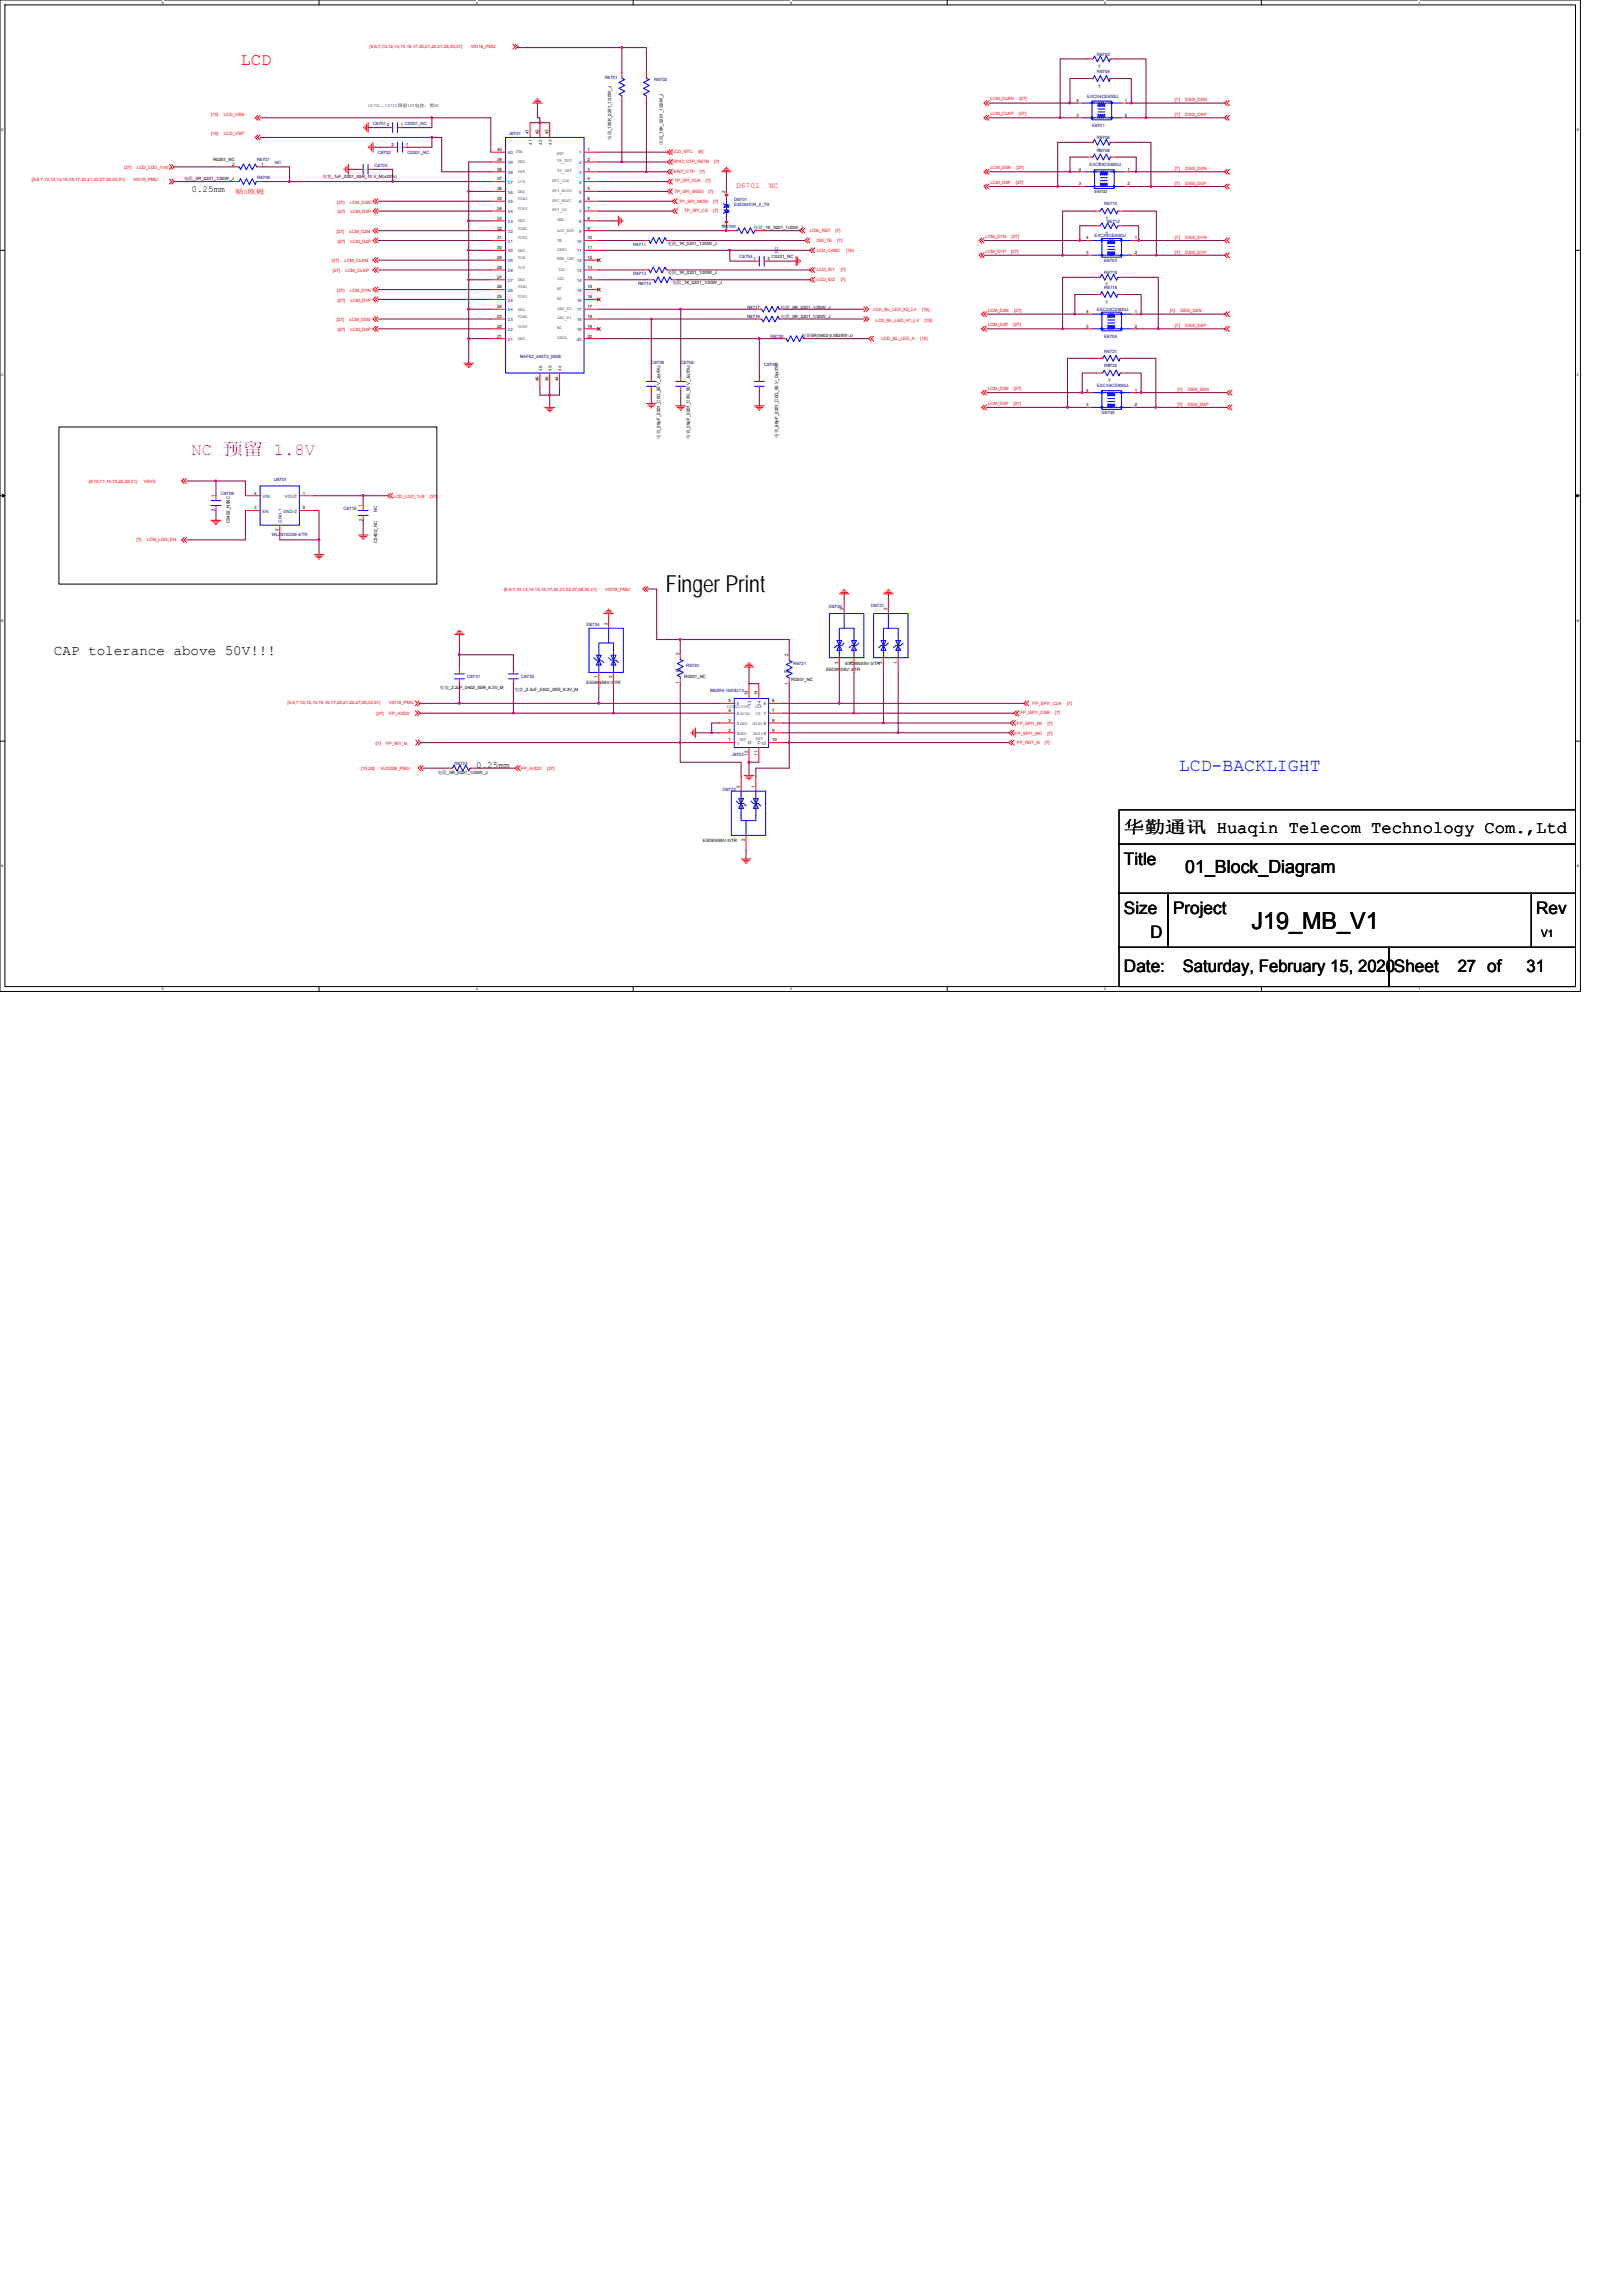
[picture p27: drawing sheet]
<svg xmlns="http://www.w3.org/2000/svg" width="210mm" height="297mm" viewBox="0 0 210 297" stroke-linecap="round" stroke-linejoin="round" font-family="sans-serif">
<defs><g id="words">
<g font-size="3">
<text x="86.1" y="76.6">Finger Print</text>
<text x="161.9" y="120.2">J19_MB_V1</text>
</g>
<text font-size="2.3" fill="#00f" x="152.5" y="99.8">LCD-BACKLIGHT</text>
<text font-size="2.3" x="153.4" y="112.9">01_Block_Diagram</text>
<text font-size="2.2" fill="#f00" x="31.1" y="8.4">LCD</text>
<text font-size="2.2" fill="#f0f" x="24.8" y="58.9">NC 预留 1.8V</text>
<g font-size="2.2">
<text x="145.4" y="107.8">华勤通讯 Huaqin Telecom Technology Com.,Ltd</text>
<text x="145.4" y="111.8">Title</text>
<text x="145.4" y="118.2">Size</text>
<text x="151.8" y="118.2">Project</text>
<text x="198.8" y="118.2">Rev</text>
<text x="145.4" y="125.8">Date:</text>
<text x="148.8" y="121.4">D</text>
<text x="153" y="125.8">Saturday, February 15, 2020Sheet</text>
<text x="188.6" y="125.8">27 of</text>
<text x="197.5" y="125.8">31</text>
</g>
<text font-size="1.8" x="7" y="84.7">CAP tolerance above 50V!!!</text>
<text font-size="1.3" x="199.4" y="121.2">V1</text>
<g font-size="1.2">
<text x="24.8" y="24.8">0.25mm</text>
<text x="61.6" y="99.4">0.25mm</text>
</g>
<g font-size="1" fill="#f00">
<text x="95.2" y="24.3">D6701</text>
<text x="99.5" y="24.3">NC</text>
</g>
<text font-size=".9" fill="#f00" x="30.5" y="25.1">贴0欧姆</text>
<g font-size=".6" fill="#f00">
<text x="47.8" y="6.2">[5,6,7,10,12,14,15,16,17,20,21,22,27,28,30,31]</text>
<text x="60.9" y="6.2">VIO18_PMU</text>
<text x="27.3" y="17.5">[15]</text>
<text x="27.3" y="15">[15]</text>
<text x="29" y="17.5">LCD_VSP</text>
<text x="29" y="15">LCD_VSN</text>
<text x="128.1" y="14.9">LCM_CLKP</text>
<text x="128.1" y="13">LCM_CLKN</text>
<text x="131.8" y="14.9">[27]</text>
<text x="131.9" y="13">[27]</text>
<text x="152" y="13.1">[7]</text>
<text x="152" y="15">[7]</text>
<text x="153.4" y="13.1">DSI0_CKN</text>
<text x="153.4" y="15">DSI0_CKP</text>
<text x="4.1" y="23.4">[5,6,7,10,12,14,15,16,17,20,21,22,27,28,30,31]</text>
<text x="16.1" y="21.8">[27]</text>
<text x="17.2" y="23.4">VIO18_PMU</text>
<text x="17.7" y="21.8">LCD_LDO_1V8</text>
<text x="87" y="19.9">LCD_NTC</text>
<text x="87" y="21.1">GPIO_CTP_RSTB</text>
<text x="87.1" y="22.4">EINT_CTP</text>
<text x="87.2" y="23.6">TP_SPI_CLK</text>
<text x="90.4" y="19.9">[6]</text>
<text x="90.6" y="22.4">[7]</text>
<text x="91.3" y="23.6">[7]</text>
<text x="92.4" y="21.1">[7]</text>
<text x="128.1" y="21.9">LCM_D0N</text>
<text x="128.1" y="23.8">LCM_D0P</text>
<text x="131.4" y="23.8">[27]</text>
<text x="131.5" y="21.9">[27]</text>
<text x="152" y="23.9">[7]</text>
<text x="152" y="22">[7]</text>
<text x="153.4" y="23.9">DSI0_D0P</text>
<text x="153.4" y="22">DSI0_D0N</text>
<text x="43.6" y="26.3">[27]</text>
<text x="43.7" y="27.6">[27]</text>
<text x="45.3" y="26.3">LCM_D3N</text>
<text x="45.3" y="27.6">LCM_D3P</text>
<text x="87.2" y="24.9">TP_SPI_MISO</text>
<text x="87.9" y="26.2">TP_SPI_MOSI</text>
<text x="88.5" y="27.4">TP_SPI_CS</text>
<text x="91.6" y="24.9">[7]</text>
<text x="92.3" y="27.4">[7]</text>
<text x="92.3" y="26.2">[7]</text>
<text x="42.9" y="34">[27]</text>
<text x="43.1" y="35.2">[27]</text>
<text x="43.6" y="30.1">[27]</text>
<text x="43.7" y="31.4">[27]</text>
<text x="44.6" y="34">LCM_CLKN</text>
<text x="44.7" y="35.2">LCM_CLKP</text>
<text x="45.2" y="30.1">LCM_D2N</text>
<text x="45.3" y="31.4">LCM_D2P</text>
<text x="104.8" y="30">LCM_RST</text>
<text x="105.7" y="32.6">LCD_CABC</text>
<text x="105.7" y="31.3">DSI_TE</text>
<text x="105.7" y="35.1">LCD_ID1</text>
<text x="108.1" y="30">[7]</text>
<text x="108.3" y="31.3">[7]</text>
<text x="108.8" y="35.1">[7]</text>
<text x="109.5" y="32.6">[15]</text>
<text x="127.5" y="30.8">LCM_D1N</text>
<text x="127.5" y="32.7">LCM_D1P</text>
<text x="130.8" y="32.7">[27]</text>
<text x="130.9" y="30.8">[27]</text>
<text x="152" y="32.8">[7]</text>
<text x="152" y="30.9">[7]</text>
<text x="153.4" y="32.8">DSI0_D1P</text>
<text x="153.4" y="30.9">DSI0_D1N</text>
<text x="43.6" y="41.6">[27]</text>
<text x="43.6" y="37.8">[27]</text>
<text x="43.7" y="39">[27]</text>
<text x="45.2" y="41.6">LCM_D0N</text>
<text x="45.3" y="37.8">LCM_D1N</text>
<text x="45.3" y="39">LCM_D1P</text>
<text x="105.7" y="36.4">LCD_ID2</text>
<text x="108.8" y="36.4">[7]</text>
<text x="113" y="40.2">LCD_BL_LED_K2_LV</text>
<text x="113.3" y="41.6">LCD_BL_LED_K1_LV</text>
<text x="119.3" y="40.2">[15]</text>
<text x="119.6" y="41.6">[15]</text>
<text x="127.8" y="40.3">LCM_D2N</text>
<text x="131.2" y="40.3">[27]</text>
<text x="151.4" y="40.4">[7]</text>
<text x="152.7" y="40.4">DSI0_D2N</text>
<text x="43.7" y="42.8">[27]</text>
<text x="45.3" y="42.8">LCM_D0P</text>
<text x="114" y="44">LCD_BL_LED_A</text>
<text x="119.1" y="44">[15]</text>
<text x="127.8" y="42.2">LCM_D2P</text>
<text x="131.1" y="42.2">[27]</text>
<text x="152" y="42.3">[7]</text>
<text x="153.4" y="42.3">DSI0_D2P</text>
<text x="127.8" y="50.5">LCM_D3N</text>
<text x="127.8" y="52.4">LCM_D3P</text>
<text x="131.1" y="52.4">[27]</text>
<text x="131.2" y="50.5">[27]</text>
<text x="152.3" y="52.5">[7]</text>
<text x="152.3" y="50.6">[7]</text>
<text x="153.7" y="52.5">DSI0_D3P</text>
<text x="153.7" y="50.6">DSI0_D3N</text>
<text x="11.5" y="62.5">[9,10,11,14,15,26,28,31]</text>
<text x="18.6" y="62.5">VSYS</text>
<text x="50.9" y="64.4">LCD_LDO_1V8</text>
<text x="55.6" y="64.4">[27]</text>
<text x="17.7" y="70">[7]</text>
<text x="19" y="70">LCM_LDO_EN</text>
<text x="65.2" y="76.5">[5,6,7,10,12,14,15,16,17,20,21,22,27,28,30,31]</text>
<text x="78.3" y="76.5">VIO18_PMU</text>
<text x="37.2" y="91.1">[5,6,7,10,12,14,15,16,17,20,21,22,27,28,30,31]</text>
<text x="48.7" y="92.5">[27]</text>
<text x="50.3" y="91.1">VIO18_PMU</text>
<text x="50.4" y="92.5">FP_AVDD</text>
<text x="131.3" y="95.1">FP_SPI1_MO</text>
<text x="131.6" y="93.8">FP_SPI1_MI</text>
<text x="132" y="92.4">FP_SPI1_CSB</text>
<text x="133.6" y="91.2">FP_SPI1_CLK</text>
<text x="135.5" y="93.8">[7]</text>
<text x="135.5" y="95.1">[7]</text>
<text x="136.5" y="92.4">[7]</text>
<text x="138" y="91.2">[7]</text>
<text x="46.7" y="99.7">[10,28]</text>
<text x="48.6" y="96.4">[7]</text>
<text x="49.2" y="99.7">VLDO28_PMU</text>
<text x="50" y="96.4">FP_INT_N</text>
<text x="67.4" y="99.6">FP_AVDD</text>
<text x="70.8" y="99.6">[27]</text>
<text x="131.6" y="96.2">FP_RST_N</text>
<text x="135.2" y="96.2">[7]</text>
</g>
<g font-size=".6" fill="#000080">
<text x="78.2" y="10.2">R6701</text>
<text x="84.6" y="10.5">R6702</text>
<text x="141.9" y="7.2">R6703</text>
<text x="141.9" y="9.4">R6704</text>
<text x="48.3" y="16.1">C6701</text>
<text x="52.4" y="16.1">C0201_NC</text>
<text x="65.8" y="17.4">J6701</text>
<text x="140.7" y="12.6">EXCX4CE900U.</text>
<text x="141.3" y="16.4">E6701</text>
<text x="33.2" y="20.9">R6707</text>
<text x="33.3" y="23.2">R6705</text>
<text x="35.6" y="21.2">NC</text>
<text x="48.5" y="21.6">C6703</text>
<text x="48.9" y="19.9">C6702</text>
<text x="52.7" y="19.9">C0201_NC</text>
<text x="141" y="21.5">EXCX4CE900U.</text>
<text x="141.9" y="18">R6706</text>
<text x="141.9" y="19.6">R6708</text>
<text x="93.5" y="29.5">R6709</text>
<text x="95" y="26">D6701</text>
<text x="95" y="26.7">ESD5451R_2_TR</text>
<text x="141.6" y="25">E6702</text>
<text x="142.9" y="26.6">R6710</text>
<text x="143.2" y="28.8">R6712</text>
<text x="81.9" y="31.8">R6711</text>
<text x="81.9" y="35.6">R6713</text>
<text x="95.7" y="33.4">C6704</text>
<text x="100.7" y="32.8" transform="rotate(-90 100.7 32.8)">NC</text>
<text x="141.6" y="30.7">EXCX4CE900U.</text>
<text x="142.9" y="33.9">E6703</text>
<text x="142.9" y="35.5">R6715</text>
<text x="82.5" y="36.9">R6714</text>
<text x="96.6" y="41.2">R6719</text>
<text x="96.6" y="39.9">R6717</text>
<text x="141.9" y="40.2">EXCX4CE900U.</text>
<text x="142.9" y="37.4">R6718</text>
<text x="67.3" y="46.3">BAF92_40073_0508</text>
<text x="84.3" y="47">C6705</text>
<text x="88.1" y="47">C6706</text>
<text x="98.9" y="47.3">C6708</text>
<text x="99.7" y="43.7">R6720</text>
<text x="142.9" y="43.7">E6704</text>
<text x="142.9" y="45.6">R6721</text>
<text x="142.9" y="47.5">R6722</text>
<text x="141.9" y="50.1">EXCX4CE900U.</text>
<text x="142.6" y="53.6">E6705</text>
<text x="28.6" y="64.1">C6709</text>
<text x="35.4" y="62.3">U6701</text>
<text x="44.4" y="66">C6710</text>
<text x="35.2" y="69.4">WL2810D28-4/TR</text>
<text x="48.8" y="66.3" transform="rotate(-90 48.8 66.3)">NC</text>
<text x="75.9" y="80.9">D6724</text>
<text x="107.3" y="78.7">D6720</text>
<text x="112.7" y="78.6">D6721</text>
<text x="60.5" y="87.7">C6731</text>
<text x="67.4" y="87.7">C6732</text>
<text x="87.4" y="87">NC</text>
<text x="88.8" y="86.3">R5730</text>
<text x="91.9" y="89.5">BB2R4-10KBJ13</text>
<text x="101.5" y="87.1">NC</text>
<text x="102.6" y="86.1">R6731</text>
<text x="58.8" y="98.9">R6733</text>
<text x="94.7" y="97.8">J6702</text>
<text x="93.5" y="102.3">D6723</text>
</g>
<g font-size=".6">
<text x="142.1" y="8.8">?</text>
<text x="142.1" y="11.3">?</text>
<text x="47.6" y="13.8">C6701、C6702预留1UF电容，暂NC</text>
<text x="50" y="16.4">2</text>
<text x="51.9" y="16.4">1</text>
<text x="68.4" y="17.3" transform="rotate(-90 68.4 17.3)">41</text>
<text x="69.7" y="17.3" transform="rotate(-90 69.7 17.3)">42</text>
<text x="71" y="17.3" transform="rotate(-90 71 17.3)">43</text>
<text x="139.3" y="15.1">3</text>
<text x="139.3" y="13.2">4</text>
<text x="145.5" y="13.2">1</text>
<text x="145.5" y="15.1">2</text>
<text x="23.8" y="23.3">电阻_0R_0201_1/20W_J</text>
<text x="27.6" y="20.9">R0201_NC</text>
<text x="30" y="21.4">2</text>
<text x="33.8" y="21.4">1</text>
<text x="41.7" y="23.1">电容_1uF_0201_X5R_10 V_M(±20%)</text>
<text x="50.7" y="18.9">2</text>
<text x="52.5" y="18.9">1</text>
<text x="64.3" y="23.3">37</text>
<text x="64.3" y="22.1">38</text>
<text x="64.3" y="20.8">39</text>
<text x="64.3" y="19.5">40</text>
<text x="67" y="21.1">GND</text>
<text x="67" y="23.7">1V8</text>
<text x="67" y="22.4">VSP</text>
<text x="71.4" y="23.5">SPI_CLK</text>
<text x="72.1" y="20">NTC</text>
<text x="72.1" y="21">TP_TST</text>
<text x="72.1" y="22.3">TP_INT</text>
<text x="76" y="19.5">1</text>
<text x="76" y="20.8">2</text>
<text x="76" y="22.1">3</text>
<text x="76" y="23.3">4</text>
<text x="79.1" y="18.1" transform="rotate(-90 79.1 18.1)">电阻_100K_0201_1/20W_J</text>
<text x="85.7" y="18.7" transform="rotate(-90 85.7 18.7)">电阻_10K_0201_1/20W_J</text>
<text x="139.6" y="24">3</text>
<text x="139.6" y="22.1">4</text>
<text x="142.1" y="19.6">?</text>
<text x="142.1" y="21.5">?</text>
<text x="145.9" y="22.1">1</text>
<text x="145.9" y="24">2</text>
<text x="64.3" y="29.7">32</text>
<text x="64.3" y="28.4">33</text>
<text x="64.3" y="27.2">34</text>
<text x="64.3" y="25.9">35</text>
<text x="64.3" y="24.6">36</text>
<text x="67" y="27.2">TDP3</text>
<text x="67" y="25.9">TDN3</text>
<text x="67" y="28.7">GND</text>
<text x="67" y="24.9">GND</text>
<text x="67" y="29.7">TDN2</text>
<text x="71.4" y="26.1">SPI_MOSI</text>
<text x="71.4" y="27.3">SPI_CS</text>
<text x="71.4" y="24.8">SPI_MISO</text>
<text x="72.1" y="28.6">GND</text>
<text x="76" y="24.6">5</text>
<text x="76" y="25.9">6</text>
<text x="76" y="27.2">7</text>
<text x="76" y="28.4">8</text>
<text x="76" y="29.7">9</text>
<text x="93.8" y="29.3" transform="rotate(-90 93.8 29.3)">1</text>
<text x="93.8" y="25" transform="rotate(-90 93.8 25)">2</text>
<text x="97.5" y="29.6">电阻_1K_0201_1/20W_J</text>
<text x="143" y="28.5">?</text>
<text x="64.3" y="34.8">28</text>
<text x="64.3" y="33.5">29</text>
<text x="64.3" y="32.2">30</text>
<text x="64.3" y="31">31</text>
<text x="67" y="32.6">GND</text>
<text x="67" y="33.5">TCN</text>
<text x="67" y="34.8">TCP</text>
<text x="67" y="31">TDP2</text>
<text x="72.1" y="32.4">CABC</text>
<text x="72.1" y="33.7">ERR_INT</text>
<text x="72.1" y="31.3">TE</text>
<text x="72.1" y="30">LCD_RST</text>
<text x="72.2" y="35.1">ID1</text>
<text x="76" y="31">10</text>
<text x="76" y="32.2">11</text>
<text x="76" y="33.5">12</text>
<text x="76" y="34.8">13</text>
<text x="86.4" y="31.7">电阻_1K_0201_1/20W_J</text>
<text x="86.4" y="35.5">电阻_1K_0201_1/20W_J</text>
<text x="97.5" y="33.6">1</text>
<text x="99.3" y="33.6">2</text>
<text x="99.8" y="33.4">C0201_NC</text>
<text x="140.5" y="32.9">3</text>
<text x="140.5" y="31">4</text>
<text x="143" y="30.4">?</text>
<text x="146.8" y="31">1</text>
<text x="146.8" y="32.9">2</text>
<text x="64.3" y="41.1">23</text>
<text x="64.3" y="39.9">24</text>
<text x="64.3" y="38.6">25</text>
<text x="64.3" y="37.3">26</text>
<text x="64.3" y="36">27</text>
<text x="67" y="38.6">TDP1</text>
<text x="67" y="41.1">TDN0</text>
<text x="67" y="40.2">GND</text>
<text x="67" y="37.3">TDN1</text>
<text x="67" y="36.4">GND</text>
<text x="72.1" y="38.8">NC</text>
<text x="72.1" y="40">LED_K2</text>
<text x="72.1" y="41.3">LED_K1</text>
<text x="72.1" y="37.5">NC</text>
<text x="72.1" y="36.2">ID2</text>
<text x="76" y="36">14</text>
<text x="76" y="37.3">15</text>
<text x="76" y="38.6">16</text>
<text x="76" y="39.9">17</text>
<text x="76" y="41.1">18</text>
<text x="87" y="36.7">电阻_1K_0201_1/20W_J</text>
<text x="101" y="41.2">电阻_0R_0201_1/20W_J</text>
<text x="101" y="39.9">电阻_0R_0201_1/20W_J</text>
<text x="140.5" y="40.5">4</text>
<text x="143" y="37.1">?</text>
<text x="143" y="39.3">?</text>
<text x="146.8" y="40.5">1</text>
<text x="64.3" y="43.7">21</text>
<text x="64.3" y="42.4">22</text>
<text x="67" y="44">GND</text>
<text x="67" y="42.4">TDP0</text>
<text x="72.1" y="42.6">NC</text>
<text x="72.1" y="43.9">LEDA</text>
<text x="76" y="42.4">19</text>
<text x="76" y="43.7">20</text>
<text x="103.8" y="43.6">电阻0R(0402-0.0625W-J)</text>
<text x="140.5" y="42.4">3</text>
<text x="143.4" y="47.5">?</text>
<text x="146.8" y="42.4">2</text>
<text x="69.7" y="49.3" transform="rotate(-90 69.7 49.3)">46</text>
<text x="71" y="49.3" transform="rotate(-90 71 49.3)">45</text>
<text x="72.2" y="49.3" transform="rotate(-90 72.2 49.3)">44</text>
<text x="140.5" y="52.6">3</text>
<text x="140.5" y="50.7">4</text>
<text x="143.4" y="49.4">?</text>
<text x="146.8" y="50.7">1</text>
<text x="146.8" y="52.6">2</text>
<text x="85.4" y="56.8" transform="rotate(-90 85.4 56.8)">电容_39pF_0201_C0G_50 V_J(±5%)</text>
<text x="89.2" y="56.8" transform="rotate(-90 89.2 56.8)">电容_39pF_0201_C0G_50 V_J(±5%)</text>
<text x="100.7" y="56.6" transform="rotate(-90 100.7 56.6)">电容_68pF_0201_C0G_50 V_G(±2%)</text>
<text x="27.8" y="64.3" transform="rotate(-90 27.8 64.3)">1</text>
<text x="32.9" y="65.9">3</text>
<text x="32.9" y="64">4</text>
<text x="39.2" y="64">1</text>
<text x="39.2" y="65.9">5</text>
<text x="46.8" y="65.6" transform="rotate(-90 46.8 65.6)">1</text>
<text x="27.8" y="66.2" transform="rotate(-90 27.8 66.2)">2</text>
<text x="29.7" y="67.7" transform="rotate(-90 29.7 67.7)">C0402_NCNC</text>
<text x="36" y="68.7" transform="rotate(-90 36 68.7)">2</text>
<text x="46.8" y="67.4" transform="rotate(-90 46.8 67.4)">2</text>
<text x="48.8" y="70.2" transform="rotate(-90 48.8 70.2)">C0402_NC</text>
<text x="78.6" y="80.8" transform="rotate(-90 78.6 80.8)">2</text>
<text x="109.1" y="78.9" transform="rotate(-90 109.1 78.9)">2</text>
<text x="114.8" y="78.9" transform="rotate(-90 114.8 78.9)">2</text>
<text x="56.9" y="89.1">电容_2.2uF_0402_X5R_6.3V_M</text>
<text x="66.5" y="89.4">电容_2.2uF_0402_X5R_6.3V_M</text>
<text x="75.9" y="88.4">ESD9NS5V-3/TR</text>
<text x="77.3" y="87.8" transform="rotate(-90 77.3 87.8)">1</text>
<text x="79.2" y="87.8" transform="rotate(-90 79.2 87.8)">3</text>
<text x="87.9" y="88.5" transform="rotate(-90 87.9 88.5)">1</text>
<text x="87.9" y="84.7" transform="rotate(-90 87.9 84.7)">2</text>
<text x="88.5" y="87.7">R0201_NC</text>
<text x="96.8" y="89.9" transform="rotate(-90 96.8 89.9)">13</text>
<text x="98" y="89.9" transform="rotate(-90 98 89.9)">14</text>
<text x="102" y="88.6" transform="rotate(-90 102 88.6)">1</text>
<text x="102" y="84.8" transform="rotate(-90 102 84.8)">2</text>
<text x="102.4" y="88.1">R0201_NC</text>
<text x="106.9" y="86.8">ESD9NS5V-3/TR</text>
<text x="108.4" y="85.9" transform="rotate(-90 108.4 85.9)">3</text>
<text x="109.4" y="86">ESD9NS5V-3/TR</text>
<text x="110.3" y="85.9" transform="rotate(-90 110.3 85.9)">1</text>
<text x="114.2" y="85.9" transform="rotate(-90 114.2 85.9)">3</text>
<text x="116.1" y="85.9" transform="rotate(-90 116.1 85.9)">1</text>
<text x="94" y="91.6">IOVDD(1V8)</text>
<text x="94.2" y="95.9">1</text>
<text x="94.2" y="94.7">2</text>
<text x="94.2" y="93.4">3</text>
<text x="94.2" y="92.1">4</text>
<text x="94.2" y="90.8">5</text>
<text x="95.6" y="95.9">INT</text>
<text x="97.4" y="93.8">MISO 8</text>
<text x="97.5" y="95.1">MOSI9</text>
<text x="97.7" y="91.6">CLK</text>
<text x="97.8" y="95.7">RST</text>
<text x="97.8" y="92.6">CS 7</text>
<text x="99.9" y="90.8">6</text>
<text x="99.9" y="92.1">7</text>
<text x="99.9" y="93.4">8</text>
<text x="99.9" y="94.7">9</text>
<text x="99.9" y="95.9">10</text>
<text x="56.6" y="100.2">电阻_0R_0201_1/20W_J</text>
<text x="95.7" y="101.9" transform="rotate(-90 95.7 101.9)">3</text>
<text x="96.8" y="97.8" transform="rotate(-90 96.8 97.8)">12</text>
<text x="97.6" y="101.9" transform="rotate(-90 97.6 101.9)">1</text>
<text x="98" y="97.8" transform="rotate(-90 98 97.8)">11</text>
<text x="90.9" y="108.9">ESD9NS5V-3/TR</text>
<text x="96.4" y="108.8" transform="rotate(-90 96.4 108.8)">2</text>
</g>
<g font-size=".6" fill="#004080">
<text x="65.7" y="23.8">37</text>
<text x="65.7" y="22.5">38</text>
<text x="65.7" y="21.2">39</text>
<text x="65.7" y="20">40 VSN</text>
<text x="68.9" y="18.7" transform="rotate(-90 68.9 18.7)">41</text>
<text x="70.1" y="18.7" transform="rotate(-90 70.1 18.7)">42</text>
<text x="71.4" y="18.7" transform="rotate(-90 71.4 18.7)">43</text>
<text x="74.9" y="20">1</text>
<text x="74.9" y="21.2">2</text>
<text x="74.9" y="22.5">3</text>
<text x="74.9" y="23.8">4</text>
<text x="65.7" y="28.9">33</text>
<text x="65.7" y="27.6">34</text>
<text x="65.7" y="26.3">35</text>
<text x="65.7" y="25">36</text>
<text x="74.9" y="25">5</text>
<text x="74.9" y="26.3">6</text>
<text x="74.9" y="27.6">7</text>
<text x="74.9" y="28.9">8</text>
<text x="65.7" y="35.2">28</text>
<text x="65.7" y="33.9">29</text>
<text x="65.7" y="32.7">30</text>
<text x="65.7" y="31.4">31</text>
<text x="65.7" y="30.1">32</text>
<text x="74.6" y="31.4">10</text>
<text x="74.6" y="32.7">11</text>
<text x="74.6" y="33.9">12</text>
<text x="74.6" y="35.2">13</text>
<text x="74.9" y="30.1">9</text>
<text x="65.7" y="41.6">23</text>
<text x="65.7" y="40.3">24</text>
<text x="65.7" y="39">25</text>
<text x="65.7" y="37.7">26</text>
<text x="65.7" y="36.5">27</text>
<text x="74.6" y="36.5">14</text>
<text x="74.6" y="37.7">15</text>
<text x="74.6" y="39">16</text>
<text x="74.6" y="40.3">17</text>
<text x="74.6" y="41.6">18</text>
<text x="65.7" y="44.1">21</text>
<text x="65.7" y="42.8">22</text>
<text x="70.1" y="47.9" transform="rotate(-90 70.1 47.9)">46</text>
<text x="71.4" y="47.9" transform="rotate(-90 71.4 47.9)">45</text>
<text x="72.7" y="47.9" transform="rotate(-90 72.7 47.9)">44</text>
<text x="74.6" y="42.8">19</text>
<text x="74.6" y="44.1">20</text>
<text x="34" y="64.4">VIN</text>
<text x="36.9" y="64.4">VOUT</text>
<text x="34" y="66.3">EN</text>
<text x="36.5" y="67.6" transform="rotate(-90 36.5 67.6)">GND-1</text>
<text x="36.6" y="66.3">GND-2</text>
<text x="95.3" y="95.1">2GND</text>
<text x="95.3" y="93.8">3 GND</text>
<text x="95.3" y="92.5">4 AVDD</text>
<text x="95.3" y="91.3">5</text>
<text x="97.2" y="91.3" transform="rotate(-90 97.2 91.3)">13</text>
<text x="98.4" y="91.3" transform="rotate(-90 98.4 91.3)">14</text>
<text x="98.8" y="91.3">6</text>
<text x="95.3" y="96.4">1</text>
<text x="97.2" y="96.4" transform="rotate(-90 97.2 96.4)">12</text>
<text x="98.4" y="96.4" transform="rotate(-90 98.4 96.4)">11</text>
<text x="98.5" y="96.4">10</text>
</g>
<g font-size=".5">
<text x="21" y=".5">5</text>
<text x="61.6" y=".5">4</text>
<text x="102.2" y=".5">3</text>
<text x="142.9" y=".5">2</text>
<text x="183.5" y=".5">1</text>
<text x=".2" y="16.9">D</text>
<text x="204" y="16.9">D</text>
<text x=".2" y="48.7">C</text>
<text x="204" y="48.7">C</text>
<text x=".2" y="80.4">B</text>
<text x="204" y="80.4">B</text>
<text x=".2" y="112.2">A</text>
<text x="204" y="112.2">A</text>
<text x="21" y="128.1">5</text>
<text x="61.6" y="128.1">4</text>
<text x="102.2" y="128.1">3</text>
<text x="142.9" y="128.1">2</text>
<text x="183.5" y="128.1">1</text>
</g>
</g></defs>
<path d="M0 0h204.5v128.3h-204.5zM.6 .6h203.2v127h-203.2z" fill="none" stroke="#000" stroke-width=".13"/>
<g fill="#fff">
<path d="M21 .1h.2v.5h-.2z"/>
<path d="M21 127.7h.2v.5h-.2z"/>
</g>
<path d="M41.3 0v.6M41.3 127.6v.7" fill="none" stroke="#000" stroke-width=".13"/>
<g fill="#fff">
<path d="M61.6 .1h.2v.5h-.2z"/>
<path d="M61.6 127.7h.2v.5h-.2z"/>
</g>
<path d="M81.9 0v.6M81.9 127.6v.7" fill="none" stroke="#000" stroke-width=".13"/>
<g fill="#fff">
<path d="M102.2 .1h.3v.5h-.3z"/>
<path d="M102.2 127.7h.3v.5h-.3z"/>
</g>
<path d="M122.6 0v.6M122.6 127.6v.7" fill="none" stroke="#000" stroke-width=".13"/>
<g fill="#fff">
<path d="M142.9 .1h.2v.5h-.2z"/>
<path d="M142.9 127.7h.2v.5h-.2z"/>
</g>
<path d="M163.2 0v.6M163.2 127.6v.7" fill="none" stroke="#000" stroke-width=".13"/>
<g fill="#fff">
<path d="M183.5 .1h.3v.5h-.3z"/>
<path d="M183.5 127.7h.3v.5h-.3z"/>
<path d="M.2 16.5h.3v.5h-.3z"/>
<path d="M204 16.5h.3v.5h-.3z"/>
<path d="M.2 48.3h.3v.5h-.3z"/>
<path d="M204 48.3h.3v.5h-.3z"/>
</g>
<path d="M0 32.4h.6M203.8 32.4h.7" fill="none" stroke="#000" stroke-width=".13"/>
<g fill="#fff">
<path d="M.2 80h.3v.5h-.3z"/>
<path d="M204 80h.3v.5h-.3z"/>
</g>
<path d="M0 64.1h.6M203.8 64.1h.7" fill="none" stroke="#000" stroke-width=".13"/>
<path d="M.3 63.9l.3 .2-.3 .2zM203.8 64.1l.4-.2v.4z" fill="#000" stroke="#000" stroke-width=".13"/>
<g fill="#fff">
<path d="M.2 111.8h.2v.5h-.2z"/>
<path d="M204 111.8h.3v.5h-.3z"/>
</g>
<path d="M7.6 55.2h48.9v20.4h-48.9zM0 95.9h.6M203.8 95.9h.7M144.8 109.2h59v6.4h-59zM144.8 104.8h59v4.4h-59zM144.8 115.6h6.3v7h-6.3zM151.1 115.6h47v7h-47zM198.1 115.6h5.7v7h-5.7zM144.8 122.6h34.9v5h-34.9zM179.7 122.6h24.1v5h-24.1z" fill="none" stroke="#000" stroke-width=".13"/>
<g fill="none" stroke="#f00" stroke-width=".13">
<path d="M33.3 17.5l-.3 .3 .3 .3M33.3 14.9l-.3 .3 .3 .4M33.7 17.5l-.4 .3 .4 .3M33.7 14.9l-.4 .3 .4 .4M47.1 16.4v.2M47.2 16.3v.5M47.4 16.1v.9M47.6 15.9v1.2M47.7 19v.1M47.9 18.8v.5M48.1 18.6v.9M48.3 18.4v1.3"/>
<path d="M50.2 16.5h.6M50.8 19h.6M51.4 16.5h.7M52.1 19h.6M63.5 19.7h1.9M66.4 5.7l.3 .3-.3 .3M66.7 5.7l.3 .3-.3 .3M68.6 15.9v1.9M68.9 13.3h1.3M69.1 13.1h.9M69.3 13h.5M69.5 12.8h.1"/>
<path d="M69.8 15.9v1.9M71.1 15.9v1.9M75.6 19.7h1.9M80.5 12.5v.6M80.5 9.3v.7M83.6 12.5v.6M83.6 9.3v.7M86.7 19.4l-.3 .3 .3 .3M87 19.4l-.3 .3 .3 .3M127.6 14.9l-.3 .3 .3 .4M127.6 13l-.3 .3 .3 .4M128 14.9l-.4 .3 .4 .4"/>
<path d="M128 13l-.4 .3 .4 .4M139.4 15.2h.6M139.4 13.3h.6M140.7 7.6h.6M140.7 10.2h.6M140.7 18.4h.6M143.8 7.6h.7M143.8 10.2h.7M143.8 18.4h.7M145.1 13.3h.6M145.1 15.2h.6M158.8 13l-.4 .3 .4 .4"/>
<path d="M158.8 14.9l-.4 .3 .4 .4M159.1 13l-.4 .3 .4 .4M159.1 14.9l-.4 .3 .4 .4M21.9 23.2l.3 .3-.3 .3M21.9 21.3l.3 .3-.3 .3M22.2 23.2l.3 .3-.3 .3M22.2 21.3l.3 .3-.3 .3M30.2 23.5h.6M30.2 21.6h.6M33.3 23.5h.7M33.3 21.6h.7M44.5 21.8v.2"/>
<path d="M44.7 21.7v.5M44.9 21.5v.9M45.1 21.3v1.2M46.4 21.9h.6M47.6 21.9h.7M48.6 38.4l-.3 .3 .3 .4M48.6 37.1l-.3 .4 .3 .3M48.6 33.3l-.3 .4 .3 .3M48.6 34.6l-.3 .3 .3 .3M48.6 30.8l-.3 .3 .3 .3M48.6 29.5l-.3 .3 .3 .4M48.6 25.7l-.3 .3 .3 .4"/>
<path d="M48.6 27l-.3 .3 .3 .3M48.9 38.4l-.3 .3 .3 .4M48.9 37.1l-.3 .4 .3 .3M48.9 33.3l-.3 .4 .3 .3M48.9 34.6l-.3 .3 .3 .3M48.9 30.8l-.3 .3 .3 .3M48.9 29.5l-.3 .3 .3 .4M48.9 25.7l-.3 .3 .3 .4M48.9 27l-.3 .3 .3 .3M63.5 38.7h1.9M63.5 37.5h1.9M63.5 36.2h1.9"/>
<path d="M63.5 34.9h1.9M63.5 33.7h1.9M63.5 32.4h1.9M63.5 31.1h1.9M63.5 29.8h1.9M63.5 28.6h1.9M63.5 27.3h1.9M63.5 26h1.9M63.5 24.8h1.9M63.5 23.5h1.9M63.5 22.2h1.9M63.5 21h1.9"/>
<path d="M75.6 21h1.9M75.6 22.2h1.9M75.6 23.5h1.9M75.6 24.8h1.9M75.6 26h1.9M75.6 27.3h1.9M75.6 28.6h1.9M75.6 29.8h1.9M75.6 31.1h1.9M75.6 32.4h1.9M75.6 33.7h1.9M75.6 34.9h1.9"/>
<path d="M75.6 36.2h1.9M75.6 37.5h1.9M75.6 38.7h1.9M80 27.9v1.3M80.2 28.1v.9M80.4 28.3v.5M80.6 28.5v.1M83.2 31.1h.6M83.2 34.9h.6M83.8 36.2h.7M86.4 31.1h.6M86.4 34.9h.6"/>
<path d="M86.7 21.9l-.3 .3 .3 .3M86.7 20.6l-.3 .4 .3 .3M86.7 24.4l-.3 .4 .3 .3M86.7 23.2l-.3 .3 .3 .3M87 21.9l-.3 .3 .3 .3M87 20.6l-.3 .4 .3 .3M87 24.4l-.3 .4 .3 .3M87 23.2l-.3 .3 .3 .3M87 36.2h.6M87.3 25.7l-.3 .3 .3 .4M87.3 27l-.3 .3 .3 .3M87.6 25.7l-.3 .3 .3 .4"/>
<path d="M87.6 27l-.3 .3 .3 .3M93.3 22.2h1.3M93.5 22h.9M93.7 21.8h.5M93.9 21.7h.1M94 28.6v.6M94 24.8v.6M94.6 29.8h.6M97.6 33.8h.6M97.8 29.8h.6M98.9 33.8h.6M103 33.1v1.3"/>
<path d="M103.2 33.3v.9M103.4 33.5v.5M103.6 33.7v.1M103.8 29.5l-.3 .3 .3 .4M104.1 29.5l-.3 .3 .3 .4M104.5 30.8l-.4 .3 .4 .3M104.8 30.8l-.3 .3 .3 .3M105.1 35.9l-.3 .3 .3 .3M105.1 32.1l-.3 .3 .3 .3M105.1 34.6l-.3 .3 .3 .3M105.4 35.9l-.3 .3 .3 .3M105.4 32.1l-.3 .3 .3 .3"/>
<path d="M105.4 34.6l-.3 .3 .3 .3M111.8 39.7l.3 .3-.3 .3M112.1 39.7l.3 .3-.3 .3M127 30.8l-.3 .3 .3 .3M127 32.7l-.3 .3 .3 .3M127.3 30.8l-.3 .3 .3 .3M127.3 32.7l-.3 .3 .3 .3M127.6 21.9l-.3 .3 .3 .3M127.6 23.8l-.3 .3 .3 .3M128 21.9l-.4 .3 .4 .3M128 23.8l-.4 .3 .4 .3M139.7 24.1h.6"/>
<path d="M139.7 22.2h.6M140.7 20.3h.6M140.7 33h.6M140.7 31.1h.6M141.6 27.3h.6M141.6 29.2h.6M141.6 35.9h.6M141.6 38.1h.6M143.8 20.3h.7M144.8 27.3h.6M144.8 29.2h.6M144.8 35.9h.6"/>
<path d="M144.8 38.1h.6M145.4 22.2h.7M145.4 24.1h.7M146.4 31.1h.6M146.4 33h.6M158.8 32.7l-.4 .3 .4 .3M158.8 21.9l-.4 .3 .4 .3M158.8 30.8l-.4 .3 .4 .3M158.8 23.8l-.4 .3 .4 .3M159.1 32.7l-.4 .3 .4 .3M159.1 21.9l-.4 .3 .4 .3M159.1 30.8l-.4 .3 .4 .3"/>
<path d="M159.1 23.8l-.3 .3 .3 .3M48.6 41l-.3 .3 .3 .3M48.6 42.2l-.3 .3 .3 .4M48.9 41l-.3 .3 .3 .3M48.9 42.2l-.3 .3 .3 .4M60 47h1.3M60.2 47.2h.9M60.4 47.4h.5M60.6 47.6h.1M63.5 43.8h1.9M63.5 42.5h1.9M63.5 41.3h1.9"/>
<path d="M63.5 40h1.9M69.8 48.3v1.9M70.5 52.7h1.3M70.7 52.9h.9M70.9 53.1h.5M71.1 53.3h.1M71.1 48.3v1.9M72.4 48.3v1.9M75.6 40h1.9M75.6 41.3h1.9M75.6 42.5h1.9M75.6 43.8h1.9"/>
<path d="M83.6 52.2h1.3M83.8 52.4h.9M84 52.6h.5M84.2 52.8h.1M84.3 48.7v.6M84.3 50v.6M87.4 52.5h1.3M87.6 52.7h.9M87.8 52.9h.5M88 53.1h.1M88.1 48.7v.6M88.1 50v.6"/>
<path d="M97.6 52.5h1.3M97.8 41.3h.6M97.8 40h.6M97.8 52.7h.9M98 52.9h.5M98.2 53.1h.1M98.2 48.7v.6M98.2 50v.6M101 43.8h.6M101 41.3h.6M101 40h.6M104.1 43.8h.7"/>
<path d="M111.8 41l.3 .3-.3 .3M112.1 41l.3 .3-.3 .3M112.7 43.5l-.3 .3 .3 .3M113 43.5l-.3 .3 .3 .3M127.3 40.3l-.3 .3 .3 .4M127.3 50.5l-.3 .3 .3 .3M127.3 52.4l-.3 .3 .3 .3M127.3 42.2l-.3 .3 .3 .4M127.6 40.3l-.3 .3 .3 .4M127.6 50.5l-.3 .3 .3 .3M127.6 52.4l-.3 .3 .3 .3M127.6 42.2l-.3 .3 .3 .4"/>
<path d="M140.7 42.5h.6M140.7 40.6h.6M140.7 52.7h.6M140.7 50.8h.6M141.9 46.4h.7M141.9 48.3h.7M145.1 46.4h.6M145.1 48.3h.6M146.4 40.6h.6M146.4 42.5h.6M146.4 50.8h.6M146.4 52.7h.6"/>
<path d="M158.8 40.3l-.4 .3 .4 .4M158.8 42.2l-.4 .3 .4 .4M159.1 40.3l-.4 .3 .4 .4M159.1 52.4l-.4 .3 .4 .3M159.1 42.2l-.4 .3 .4 .4M159.1 50.5l-.4 .3 .4 .3M159.4 52.4l-.3 .3 .3 .3M159.4 50.5l-.3 .3 .3 .3M23.8 61.9l-.3 .3 .3 .3M23.8 69.5l-.3 .3 .3 .4M24.1 61.9l-.3 .3 .3 .3M24.1 69.5l-.3 .3 .3 .4"/>
<path d="M27.3 67.3h1.3M27.5 67.5h.9M27.7 67.7h.5M27.9 67.9h.1M27.9 64.1v.7M27.9 65.4v.6M31.8 66h1.9M31.8 64.1h1.9M36.2 67.9v1.9M38.7 64.1h1.9M38.7 66h1.9M40.6 71.8h1.3"/>
<path d="M40.8 71.9h.9M41 72.1h.5M41.2 72.3h.1M46.4 69.2h1.2M46.5 69.4h.9M46.7 69.6h.5M46.9 69.8h.2M47 65.4v.6M47 66.7v.6M50.5 63.8l-.3 .3 .3 .4M50.8 63.8l-.3 .3 .3 .4M78.1 79.4h1.3"/>
<path d="M78.3 79.2h.9M78.5 79h.5M78.7 78.8h.1M78.7 79.4v1.9M83.5 75.9l-.3 .3 .3 .3M83.8 75.9l-.3 .3 .3 .3M108.6 76.8h1.3M108.8 76.6h.9M109 76.5h.5M109.2 76.3h.1M109.2 77.5v1.9M114.3 76.8h1.3"/>
<path d="M114.5 76.6h.9M114.7 76.5h.5M114.9 76.3h.1M114.9 77.5v1.9M53.7 91.9l.3 .4-.3 .3M53.7 90.7l.3 .3-.3 .3M53.8 95.8l.3 .3-.3 .3M54 91.9l.4 .4-.4 .3M54 90.7l.4 .3-.4 .3M54.1 95.8l.3 .3-.3 .3M54.4 99.1l-.3 .3 .3 .3M54.7 99.1l-.3 .3 .3 .3"/>
<path d="M57.8 99.4h.6M58.8 82.1h1.3M59 81.9h.9M59.2 81.7h.5M59.4 81.5h.1M59.4 87.8v.7M59.4 86.6v.6M61 99.4h.6M66.4 87.8v.7M66.4 86.6v.6M67 99.1l-.3 .3 .3 .3M67.3 99.1l-.3 .3 .3 .3"/>
<path d="M77.5 87v1.9M79.4 87v1.9M88 87.7v.6M88 84.5v.7M89.4 94.7v.2M89.6 94.6v.5M89.8 94.4v.8M90 94.2v1.2M93.1 96.1h1.9M93.1 94.8h1.9M93.1 93.5h1.9M93.1 92.3h1.9"/>
<path d="M93.1 91h1.9M96.3 86.3h1.2M96.5 86.1h.8M96.6 85.9h.6M96.8 85.7h.2M96.9 88.5v1.9M96.9 96.7v1.9M98.2 96.7v1.9M98.2 88.5v1.9M99.4 91h1.9M99.4 92.3h1.9M99.4 93.5h1.9"/>
<path d="M99.4 94.8h1.9M99.4 96.1h1.9M102.1 87.8v.7M102.1 84.6v.7M108.6 85.1v1.9M110.5 85.1v1.9M114.3 85.1v1.9M116.2 85.1v1.9M130.9 94.5l-.3 .3 .3 .3M130.9 95.8l-.3 .3 .3 .3M131.1 93.2l-.4 .3 .4 .4M131.2 94.5l-.3 .3 .3 .3"/>
<path d="M131.2 95.8l-.3 .3 .3 .3M131.4 93.2l-.3 .3 .3 .4M131.5 91.9l-.3 .4 .3 .3M131.8 91.9l-.3 .4 .3 .3M132.8 90.7l-.3 .3 .3 .3M133.1 90.7l-.3 .3 .3 .3M95.9 111.1h1.3M95.9 100.5v1.9M96.1 111.3h.9M96.3 111.5h.5M96.3 100.3h1.2M96.5 111.7h.1"/>
<path d="M96.5 100.5h.8M96.5 108.1v1.9M96.6 100.7h.6M96.8 100.9h.2M97.8 100.5v1.9"/>
</g>
<g fill="none" stroke="#00f" stroke-width=".13">
<path d="M50.8 15.9v1.2M50.8 16.5h.1M51.4 18.4v1.3M51.4 19h.1M51.4 16.5h.1M51.4 15.9v1.2M52.1 19h.1M52.1 18.4v1.3M65.4 17.8h10.2v30.5h-10.2zM80.5 10h.1M80.5 12.5h.1M80.5 10v.2l.3 .1-.7 .4 .7 .3-.7 .4 .7 .4-.7 .4 .4 .2v.1"/>
<path d="M83.6 10h.1M83.6 12.5h.1M83.6 10v.2l.4 .1-.8 .4 .8 .3-.8 .4 .8 .4-.8 .4 .4 .2v.1M140 13.3h2v.4M141.2 13.2h.2v.2h-.2zM141.2 15.1h.2v.2h-.2zM141.3 7.6h.1M141.3 10.2h.1M141.3 18.4h.1M141.3 7.6h.1l.2-.4 .4 .8 .4-.8 .3 .8 .4-.8 .4 .8 .1-.4h.2M141.3 10.2h.1l.2-.4 .4 .7 .4-.7 .3 .7 .4-.7 .4 .7 .1-.3h.2M141.3 18.4h.1l.2-.4 .4 .8 .4-.8 .3 .8 .4-.8 .4 .8 .1-.4h.2"/>
<path d="M141.3 13.1h2.5v2.4h-2.5zM142 14.1h.9M142 14.5h.9M142 13.7h.2M142.2 14.8h-.1l-.1 .4h-2M142.2 14.9v.3h.1M142.3 13.3h-.1v.4M142.3 13.7h.1M142.3 13.3v.4M142.4 14.8h-.1v.4M142.4 14.9l.1 .4 .1-.1v-.4l.1 .1v.4l.1-.1 .1-.4v.1v.3h2.2M142.4 13.7l.1-.4h.1v.4"/>
<path d="M142.6 13.7h.1M142.7 13.7v-.4h.1v.4M142.8 13.7h.1M143.7 13.2h.2v.2h-.2zM143.7 15.1h.2v.2h-.2zM143.8 7.6h.1M143.8 10.2h.1M143.8 18.4h.1M145.1 13.3h-2.2v.4M30.8 23.5h.1l.2-.4 .4 .8 .4-.8 .4 .8 .3-.8 .4 .8 .1-.4h.2M30.8 23.5h.1M30.8 21.6h.1"/>
<path d="M30.8 21.6h.2l.1 .4 .4-.8 .4 .8 .4-.8 .3 .8 .4-.8 .2 .4h.1M33.3 23.5h.1M33.3 21.6h.1M47 21.3v1.2M47 21.9h.1M47.6 21.9h.1M47.6 21.3v1.2M83.8 31.1h.1M83.8 31.1h.2l.1 .4 .4-.8 .4 .8 .4-.8 .4 .8 .3-.8 .2 .4h.2M83.8 34.9h.1M83.8 34.9h.2l.1 .4 .4-.8 .4 .8 .4-.8 .4 .8 .3-.8 .2 .4h.2M84.5 36.2h.1"/>
<path d="M84.5 36.2h.1l.2 .4 .4-.8 .3 .8 .4-.8 .4 .8 .4-.8 .2 .4h.1M86.4 31.1h.1M86.4 34.9h.1M87 36.2h.1M93.6 26.4l.1 .1h.5l.2 .1M93.7 27.2h.6l-.3 .3zM93.7 26.8l.3-.3 .3 .3zM94 25.4v3.2M94.4 27.4l-.2 .1h-.5l-.1 .1M95.2 29.8h.1M95.2 29.8h.2l.2-.3 .3 .7 .4-.7 .4 .7 .4-.7 .4 .7 .2-.4h.1M97.8 29.8h.1"/>
<path d="M98.2 33.8h.1M98.2 33.1v1.3M98.9 33.1v1.3M98.9 33.8h.1M140.3 22.2h2.1v.4M141.3 20.3h.1M141.3 31.1h2v.4M141.3 20.3h.1l.2-.4 .4 .8 .4-.8 .3 .8 .4-.8 .4 .8 .1-.4h.2M141.5 22.1h.2v.2h-.2zM141.5 24h.2v.2h-.2zM141.6 22h2.5v2.4h-2.5zM142.2 27.3h.1"/>
<path d="M142.2 29.2h.1M142.2 35.9h.1M142.2 38.1h.1M142.2 27.3h.2l.2-.4 .3 .8 .4-.8 .4 .8 .4-.8 .4 .8 .1-.4h.2M142.2 29.2h.2l.2-.4 .3 .8 .4-.8 .4 .8 .4-.8 .4 .8 .1-.4h.2M142.2 35.9h.2l.2-.4 .3 .8 .4-.8 .4 .8 .4-.8 .4 .8 .1-.4h.2M142.2 38.1h.2l.2-.4 .3 .8 .4-.8 .4 .8 .4-.8 .4 .8 .1-.4h.2M142.4 23h.9M142.4 23.4h.9M142.4 22.6h.1M142.5 31h.1v.2h-.1zM142.5 32.9h.1v.2h-.1z"/>
<path d="M142.5 23.7h-.1v.4h-2.1M142.5 23.7v.4M142.5 22.2h.1M142.5 24.1h.1M142.5 22.2v.4M142.6 30.9h2.5v2.4h-2.5zM142.6 24.1l.1-.4v.4M142.6 22.6h.1M142.6 22.2v.4M142.7 22.2v.4M142.7 22.2h.2M142.7 24.1h.2"/>
<path d="M142.9 24.1v-.4h.1v.4M142.9 22.2v.4M142.9 22.6h.1M143 22.2v.4M143 22.2h.1M143 24.1h.1M143.1 22.2v.4M143.1 22.6h.1M143.2 23.7h-.1v.4M143.3 23.7v.4h2.1M143.3 31.9h.9M143.3 32.3h.9"/>
<path d="M143.3 32.6v.4h-2M143.3 31.5h.1M143.3 32.6h.1M143.4 32.6v.4M143.4 31.1h.2M143.4 33h.2M143.4 31.1v.4M143.6 32.6v.4M143.6 31.5h.1M143.6 31.1v.4M143.6 32.6h.1M143.7 32.6v.4"/>
<path d="M143.7 31.1v.4M143.7 31.1h.1M143.7 33h.1M143.8 32.6v.4M143.8 31.1v.4M143.8 20.3h.1M143.8 31.5h.1M143.8 32.6h.1M144 32.6v.4M144 31.1v.4M144 31.1h.1M144 33h.1"/>
<path d="M144 22.1h.2v.2h-.2zM144 24h.2v.2h-.2zM144.1 32.6v.4M144.1 31.1v.4M144.1 31.5h.1M144.1 32.6h.1M144.2 32.6v.4h2.2M144.8 27.3h.1M144.8 29.2h.1M144.8 35.9h.1M144.8 38.1h.1M145 31h.2v.2h-.2z"/>
<path d="M145 32.9h.2v.2h-.2zM145.4 22.2h-2.1v.4M146.4 31.1h-2.2v.4M83.6 49.3h1.3M83.6 50h1.3M84.3 49.3h.1M84.3 50h.1M87.4 49.3h1.3M87.4 50h1.3M88.1 49.3h.1M88.1 50h.1M97.6 49.3h1.3"/>
<path d="M97.6 50h1.3M98.2 49.3h.1M98.2 50h.1M98.4 41.3h.1M98.4 40h.1M98.4 41.3h.2l.1 .4 .4-.8 .4 .8 .4-.8 .4 .8 .3-.8 .2 .4h.2M98.4 40h.2l.1 .4 .4-.8 .4 .8 .4-.8 .4 .8 .3-.8 .2 .4h.2M101 41.3h.1M101 40h.1M101.6 43.8h.1M101.6 43.8h.1l.2 .4 .4-.8 .4 .8 .4-.8 .3 .8 .4-.8 .1 .4h.2M104.1 43.8h.1"/>
<path d="M141.3 40.6h2v.4h.1M141.3 50.8h2v.4h.1M142.5 40.5h.1v.2h-.1zM142.5 42.4h.1v.2h-.1zM142.5 50.7h.1v.2h-.1zM142.5 52.6h.1v.2h-.1zM142.6 46.4h.1M142.6 48.3h.1M142.6 46.4h.1l.2-.4 .4 .7 .3-.7 .4 .7 .4-.7 .4 .7 .1-.3h.2M142.6 48.3h.1l.2-.4 .4 .7 .3-.7 .4 .7 .4-.7 .4 .7 .1-.3h.2M142.6 40.4h2.5v2.4h-2.5zM142.6 50.5h2.5v2.5h-2.5z"/>
<path d="M143.3 41.4h.9M143.3 41.8h.9M143.3 51.6h.9M143.3 51.9h.9M143.3 42.2v.3h-2M143.3 52.3v.4h-2M143.3 42.1h.1M143.3 52.3h.1M143.4 42.2v.3h.2M143.4 52.3v.4h.2M143.4 50.8h.2M143.4 50.8v.4"/>
<path d="M143.6 40.6h-.2v.4M143.6 42.2v.3M143.6 52.3v.4M143.6 40.6v.4h.1M143.6 50.8v.4h.1M143.6 42.1h.1M143.6 52.3h.1M143.7 42.2v.3h.1M143.7 52.3v.4h.1M143.7 50.8v.4M143.7 50.8h.1M143.8 40.6h-.1v.4"/>
<path d="M143.8 42.2v.3M143.8 52.3v.4M143.8 40.6v.4h.1M143.8 50.8v.4h.1M143.8 42.1h.1M143.8 52.3h.1M144 42.2v.3h.1M144 52.3v.4h.1M144 50.8v.4M144 50.8h.1M144.1 40.6h-.1v.4M144.1 42.2v.3"/>
<path d="M144.1 52.3v.4M144.1 40.6v.4h.1M144.1 50.8v.4h.1M144.1 42.1h.1M144.1 52.3h.1M144.2 42.2v.3h2.2M144.2 52.3v.4h2.2M145 40.5h.2v.2h-.2zM145 42.4h.2v.2h-.2zM145 50.7h.2v.2h-.2zM145 52.6h.2v.2h-.2zM145.1 46.4h.1"/>
<path d="M145.1 48.3h.1M146.4 40.6h-2.2v.4M146.4 50.8h-2.2v.4M27.3 64.8h1.3M27.3 65.4h1.3M27.9 64.8h.1M27.9 65.4h.1M33.7 62.9h5v5h-5zM46.4 66h1.2M46.4 66.7h1.2M47 66h.1M47 66.7h.1"/>
<path d="M107.3 79.4h4.5v5.7h-4.5zM109.2 79.4v1.9M109.5 79.4h.1M113 79.4h4.5v5.7h-4.5zM114.9 79.4v1.9M115.3 79.4h.1M58.4 99.4h.1l.2-.4 .4 .8 .4-.8 .4 .8 .4-.8 .3 .8 .2-.4h.2M58.4 99.4h.1M58.8 87.8h1.3M58.8 87.2h1.3M59.4 87.8h.1M59.4 87.2h.1"/>
<path d="M61 99.4h.1M65.8 87.8h1.3M65.8 87.2h1.3M66.4 87.8h.1M66.4 87.2h.1M76.2 81.3h4.4v5.7h-4.4zM76.8 85.1l.4 .3h.6l.3 .3M77.2 84.8h.6l-.3 .6zM77.5 85.4l.3 .6h-.6zM77.5 87h.1M77.5 87v-3.8h1.9v3.8M78.4 81.3h.1"/>
<path d="M78.7 81.3v1.9M78.7 85.1l.4 .3h.6l.3 .3M79.1 84.8h.6l-.3 .6zM79.4 85.4l.3 .6h-.6zM79.4 87h.1M88 85.2h.1M88 87.7h.1M88 85.2v.1l.4 .2-.8 .4 .8 .3-.8 .4 .8 .4-.8 .4 .4 .2v.1M95 90.4h4.4v6.3h-4.4zM102.1 85.3h.1M102.1 87.8h.1M102.1 85.3v.2l.4 .1-.8 .4 .8 .4-.8 .3 .8 .4-.8 .4 .4 .2v.1"/>
<path d="M108.3 82.9h.6l-.3 .6zM108.6 85.1h.1M108.6 85.1v-3.8h1.9v3.8M108.6 83.5l.3 .6h-.6zM109.2 83.2l-.3 .3h-.6l-.3 .3M110.2 82.9h.6l-.3 .6zM110.5 85.1h.1M110.5 83.5l.3 .6h-.6zM111.1 83.2l-.3 .3h-.6l-.3 .3M114 82.9h.6l-.3 .6zM114.3 85.1h.1M114.3 85.1v-3.8h1.9v3.8"/>
<path d="M114.3 83.5l.3 .6h-.6zM114.9 83.2l-.3 .3h-.6l-.3 .3M115.9 82.9h.6l-.3 .6zM116.2 85.1h.1M116.2 83.5l.3 .6h-.6zM116.8 83.2l-.3 .3h-.6l-.3 .3M94.6 102.4h4.5v5.7h-4.5zM95.3 103.6l.3 .3h.6l.3 .4M95.6 103.3h.6l-.3 .6zM95.9 102.4h.1M95.9 102.4v3.8h1.9v-3.8M95.9 103.9l.3 .7h-.6z"/>
<path d="M96.5 106.2v1.9M96.8 108.1h.1M97.2 103.6l.3 .3h.6l.3 .4M97.5 103.3h.6l-.3 .6zM97.8 102.4h.1M97.8 103.9l.3 .7h-.6z"/>
</g>
<path d="M77.3 33.5l.4 .4M77.3 37.3l.4 .4M77.3 38.5l.4 .4M77.7 33.5l-.4 .4M77.7 37.3l-.4 .4M77.7 38.5l-.4 .4M77.3 42.4l.4 .4M77.7 42.4l-.4 .4" fill="none" stroke="#804000" stroke-width=".13"/>
<g fill="#f00" stroke="#f00" stroke-width=".13">
<path d="M93.8 28.8l.2-.2 .2 .2z"/>
<path d="M93.8 25.2h.4l-.2 .2z"/>
</g>
<g fill="none" stroke="#800040" stroke-width=".13">
<path d="M33.7 15.2h22.2M33.7 17.8h22.2M47.6 16.5h2.6M48.3 19h2.5M55.9 15.2v1.3h-3.8M55.9 17.8v1.2h-3.2M55.9 17.8h1.2l.1 4.4h6.3M55.9 15.2h7.6v4.5M67 6v.2h13.5M68.6 15.9h1.3M69.5 13.3v1.9h.4l-.1 .7M69.9 15.9h1.2"/>
<path d="M77.5 19.7h8.9M80.5 13.1v7.9M80.5 6.2v3.1M80.5 6.2h3.1v3.1M83.6 13.1v9.1M128 15.2h9.2M128 13.3h10.4M140.7 10.2h-2.3v3.1h1M140.7 7.6h-3.5v7.6h2.2M140.7 18.4h-3.9v5.7h2.9M144.5 7.6h3.8v7.6M144.5 10.2h1.9v3.1"/>
<path d="M144.5 18.4h4.4v5.7M145.7 15.2h2.6M145.7 13.3h.7M146.4 13.3h12M148.3 15.2h10.1M22.5 21.6h7.7M22.5 23.5h7.7M34 21.6h3.5v1.9M34 23.5h3.5M37.5 23.5h13.3M45.1 21.9h1.3M48.3 21.9h2.5v1.6"/>
<path d="M48.9 37.5h14.6M48.9 38.7h14.6M48.9 34.9h14.6M48.9 33.7h14.6M48.9 31.1h14.6M48.9 29.8h14.6M48.9 26h14.6M48.9 27.3h14.6M50.8 23.5h12.7M60.6 36.2v3.8M60.6 28.6v3.8M60.6 24.8v3.8"/>
<path d="M60.6 28.6h2.9M60.6 24.8h2.9M60.6 36.2h2.9M60.6 32.4h2.9M60.6 32.4v3.8M63.5 21h-2.9v3.8M77.5 24.8h8.9M77.5 23.5h8.9M77.5 26h9.5M77.5 27.3h9.5M77.5 21h3M77.5 22.2h6.1"/>
<path d="M77.5 34.9h5.7M77.5 31.1h5.7M77.5 28.6h2.5M77.5 36.2h6.3M77.5 29.8h16.5M77.5 32.4h16.9M80.5 21h5.9M83.6 22.2h2.8M87 31.1h17.1M87 34.9h17.8M87.6 36.2h17.2M94 29.8h.6"/>
<path d="M94 29.2v.6M94 22.2v2.6M94.4 32.4h10.4M94.4 32.4v1.4h3.2M98.4 29.8h5.1M99.5 33.8h3.5M127.3 31.1h12.4M127.3 33h10.2M128 22.2h10.4M128 24.1h8.8M138.4 22.2h1.3M140.7 20.3h-2.3v1.9"/>
<path d="M141.6 27.3h-4.1v5.7h3.2M141.6 29.2h-1.9v1.9h1M141.6 38.1h-2.5v2.5h1.6M141.6 35.9h-4.1v6.6h3.2M144.5 20.3h2.5v1.9M145.4 27.3h4.2v5.7M145.4 35.9h4.5v6.6M145.4 38.1h2.2v2.5M145.4 29.2h1.9v1.9M146.1 24.1h2.8M146.1 22.2h.9M147 22.2h11.4"/>
<path d="M147 31.1h.3M147 33h2.6M147.3 31.1h11.1M148.9 24.1h9.5M149.6 33h8.8M48.9 42.5h14.6M48.9 41.3h14.6M60.6 40v3.8M60.6 43.8v3.2M60.6 40h2.9M60.6 43.8h2.9M69.8 50.2v.9h1.3"/>
<path d="M71.1 50.2v.9M71.1 51.1v1.6M72.4 50.2v.9h-1.3M77.5 41.3h6.8M77.5 43.8h20.7M77.5 40h10.6M84.3 41.3v7.4M84.3 50.6v1.6M84.3 41.3h13.5M88.1 40v8.7M88.1 50.6v1.9M88.1 40h9.7"/>
<path d="M98.2 50.6v1.9M98.2 43.8v4.9M98.2 43.8h2.8M101.6 41.3h10.2M101.6 40h10.2M104.8 43.8h7.6M127.6 42.5h9.9M127.6 50.8h12.4M127.6 52.7h10.5M127.6 40.6h11.5M141.9 46.4h-3.8v6.3h2.6M141.9 48.3h-1.9v2.5h.7"/>
<path d="M145.7 46.4h3.8v6.3M145.7 48.3h1.9v2.5M147 42.5h2.9M147 52.7h2.5M147 50.8h.6M147 40.6h.6M147.6 50.8h11.1M147.6 40.6h10.8M149.5 52.7h9.2M149.9 42.5h8.5M24.1 62.2h3.8M27.9 66v1.3"/>
<path d="M27.9 62.2v1.9M27.9 62.2h3.8v1.9M31.7 66v3.8h-7.6M36.2 69.8h5.1M40.6 64.1h6.4M40.6 66h.7v3.8M41.3 69.9v1.9M47 67.3v1.9M47 64.1v1.3M47 64.1h3.2M83.8 76.2h1.2v6.5h3M109.2 76.8v.7"/>
<path d="M114.9 76.8v.7M54.4 92.3h12M54.4 91h5M54.4 96.1h33.6M54.7 99.4h3.1M59.4 84.7v1.9M59.4 82.1v2.6M59.4 84.7h7v1.9M59.4 91h18.1M59.4 88.5v2.5M61.6 99.4h5.1M66.4 92.3h13"/>
<path d="M66.4 88.5v3.8M77.5 88.9v2.1M77.5 91h15.6M79.4 88.9v3.4M79.4 92.3h13.7M88 82.7h14.1v1.9M88 88.3v7.8M88 96.1h5.1M88 96.1v2.5h7.9v1.9M88 82.7v1.8M90 94.8h2.1M93.1 93.5h-1v1.3h1"/>
<path d="M96.9 98.6v1.7M96.9 86.3v2.2h1.3M96.9 98.6h.1M96.9 98.6h1.3M101.3 92.3h9.2M101.3 91h7.3M101.3 94.8h14.9M101.3 93.5h29.4M101.3 96.1h.8M102.1 96.1v3.3h-4.3v1.1M102.1 88.5v7.6M102.1 96.1h28.5"/>
<path d="M108.6 91h23.9M108.6 87v4M110.5 87v5.3M110.5 92.3h20.7M114.3 87v6.5M116.2 94.8h14.4M116.2 87v7.8M96.5 110v1.1"/>
</g>
<g fill="#f0f" stroke="#f0f" stroke-width=".13">
<path d="M136.7 24h.2v.2h-.2z" fill-rule="evenodd"/>
<path d="M138.3 22.1h.2v.2h-.2z" fill-rule="evenodd"/>
<path d="M137.4 42.4h.1v.2h-.1z" fill-rule="evenodd"/>
<path d="M139 40.5h.1v.2h-.1z" fill-rule="evenodd"/>
<path d="M139.6 31h.2v.2h-.2z" fill-rule="evenodd"/>
<path d="M139.9 50.7h.2v.2h-.2z" fill-rule="evenodd"/>
<path d="M138.3 13.2h.2v.2h-.2z" fill-rule="evenodd"/>
<path d="M137.1 15.1h.1v.2h-.1z" fill-rule="evenodd"/>
<path d="M146.3 13.2h.1v.2h-.1z" fill-rule="evenodd"/>
<path d="M148.2 15.1h.1v.2h-.1z" fill-rule="evenodd"/>
<path d="M146.9 22.1h.2v.2h-.2z" fill-rule="evenodd"/>
<path d="M148.8 24h.2v.2h-.2z" fill-rule="evenodd"/>
<path d="M147.2 31h.2v.2h-.2z" fill-rule="evenodd"/>
<path d="M149.5 32.9h.2v.2h-.2z" fill-rule="evenodd"/>
<path d="M147.5 40.5h.2v.2h-.2z" fill-rule="evenodd"/>
<path d="M137.4 32.9h.1v.2h-.1z" fill-rule="evenodd"/>
<path d="M149.8 42.4h.1v.2h-.1z" fill-rule="evenodd"/>
<path d="M147.5 50.7h.2v.2h-.2z" fill-rule="evenodd"/>
<path d="M149.4 52.6h.2v.2h-.2z" fill-rule="evenodd"/>
<path d="M138 52.6h.2v.2h-.2z" fill-rule="evenodd"/>
<path d="M27.8 62.1h.2v.2h-.2z" fill-rule="evenodd"/>
<path d="M46.9 64h.2v.2h-.2z" fill-rule="evenodd"/>
<path d="M41.2 69.8h.1v.1h-.1z" fill-rule="evenodd"/>
<path d="M87.9 96h.2v.1h-.2z" fill-rule="evenodd"/>
<path d="M114.2 93.4h.2v.2h-.2z" fill-rule="evenodd"/>
<path d="M102 96h.2v.1h-.2z" fill-rule="evenodd"/>
<path d="M92 94.7h.1v.2h-.1z" fill-rule="evenodd"/>
<path d="M96.8 98.5h.2v.2h-.2z" fill-rule="evenodd"/>
<path d="M108.5 90.9h.2v.2h-.2z" fill-rule="evenodd"/>
<path d="M110.4 92.2h.2v.1h-.2z" fill-rule="evenodd"/>
<path d="M116.1 94.7h.2v.2h-.2z" fill-rule="evenodd"/>
<path d="M79.3 92.2h.1v.1h-.1z" fill-rule="evenodd"/>
<path d="M66.3 92.2h.2v.1h-.2z" fill-rule="evenodd"/>
<path d="M59.3 84.6h.2v.2h-.2z" fill-rule="evenodd"/>
<path d="M77.4 90.9h.1v.2h-.1z" fill-rule="evenodd"/>
<path d="M59.3 90.9h.2v.2h-.2z" fill-rule="evenodd"/>
<path d="M87.9 82.6h.2v.2h-.2z" fill-rule="evenodd"/>
<path d="M93.9 29.7h.1v.2h-.1z" fill-rule="evenodd"/>
<path d="M80.4 6.1h.1v.1h-.1z" fill-rule="evenodd"/>
<path d="M83.5 22.1h.2v.2h-.2z" fill-rule="evenodd"/>
<path d="M80.4 20.9h.1v.1h-.1z" fill-rule="evenodd"/>
<path d="M60.5 36.1h.2v.2h-.2z" fill-rule="evenodd"/>
<path d="M60.5 32.3h.2v.2h-.2z" fill-rule="evenodd"/>
<path d="M60.5 28.5h.2v.1h-.2z" fill-rule="evenodd"/>
<path d="M60.5 24.7h.2v.1h-.2z" fill-rule="evenodd"/>
<path d="M60.5 43.7h.2v.2h-.2z" fill-rule="evenodd"/>
<path d="M60.5 39.9h.2v.2h-.2z" fill-rule="evenodd"/>
<path d="M55.8 15.1h.1v.2h-.1z" fill-rule="evenodd"/>
<path d="M55.8 17.7h.1v.1h-.1z" fill-rule="evenodd"/>
<path d="M37.4 23.4h.1v.2h-.1z" fill-rule="evenodd"/>
<path d="M50.7 23.4h.2v.2h-.2z" fill-rule="evenodd"/>
<path d="M94.3 32.3h.2v.2h-.2z" fill-rule="evenodd"/>
<path d="M69.8 15.8h.1v.1h-.1z" fill-rule="evenodd"/>
<path d="M98.1 43.7h.2v.2h-.2z" fill-rule="evenodd"/>
<path d="M84.2 41.2h.1v.1h-.1z" fill-rule="evenodd"/>
<path d="M88 39.9h.1v.2h-.1z" fill-rule="evenodd"/>
<path d="M71 51h.2v.2h-.2z" fill-rule="evenodd"/>
<path d="M136.7 24h.2v.2h-.2z" fill-rule="evenodd"/>
<path d="M138.3 22.1h.2v.2h-.2z" fill-rule="evenodd"/>
<path d="M137.4 42.4h.1v.2h-.1z" fill-rule="evenodd"/>
<path d="M139 40.5h.1v.2h-.1z" fill-rule="evenodd"/>
<path d="M139.6 31h.2v.2h-.2z" fill-rule="evenodd"/>
<path d="M139.9 50.7h.2v.2h-.2z" fill-rule="evenodd"/>
<path d="M138.3 13.2h.2v.2h-.2z" fill-rule="evenodd"/>
<path d="M137.1 15.1h.1v.2h-.1z" fill-rule="evenodd"/>
<path d="M146.3 13.2h.1v.2h-.1z" fill-rule="evenodd"/>
<path d="M148.2 15.1h.1v.2h-.1z" fill-rule="evenodd"/>
<path d="M146.9 22.1h.2v.2h-.2z" fill-rule="evenodd"/>
<path d="M148.8 24h.2v.2h-.2z" fill-rule="evenodd"/>
<path d="M147.2 31h.2v.2h-.2z" fill-rule="evenodd"/>
<path d="M149.5 32.9h.2v.2h-.2z" fill-rule="evenodd"/>
<path d="M147.5 40.5h.2v.2h-.2z" fill-rule="evenodd"/>
<path d="M137.4 32.9h.1v.2h-.1z" fill-rule="evenodd"/>
<path d="M149.8 42.4h.1v.2h-.1z" fill-rule="evenodd"/>
<path d="M147.5 50.7h.2v.2h-.2z" fill-rule="evenodd"/>
<path d="M149.4 52.6h.2v.2h-.2z" fill-rule="evenodd"/>
<path d="M138 52.6h.2v.2h-.2z" fill-rule="evenodd"/>
<path d="M27.8 62.1h.2v.2h-.2z" fill-rule="evenodd"/>
<path d="M46.9 64h.2v.2h-.2z" fill-rule="evenodd"/>
<path d="M41.2 69.8h.1v.1h-.1z" fill-rule="evenodd"/>
<path d="M87.9 96h.2v.1h-.2z" fill-rule="evenodd"/>
<path d="M114.2 93.4h.2v.2h-.2z" fill-rule="evenodd"/>
<path d="M102 96h.2v.1h-.2z" fill-rule="evenodd"/>
<path d="M92 94.7h.1v.2h-.1z" fill-rule="evenodd"/>
<path d="M96.8 98.5h.2v.2h-.2z" fill-rule="evenodd"/>
<path d="M108.5 90.9h.2v.2h-.2z" fill-rule="evenodd"/>
<path d="M110.4 92.2h.2v.1h-.2z" fill-rule="evenodd"/>
<path d="M116.1 94.7h.2v.2h-.2z" fill-rule="evenodd"/>
<path d="M79.3 92.2h.1v.1h-.1z" fill-rule="evenodd"/>
<path d="M66.3 92.2h.2v.1h-.2z" fill-rule="evenodd"/>
<path d="M59.3 84.6h.2v.2h-.2z" fill-rule="evenodd"/>
<path d="M77.4 90.9h.1v.2h-.1z" fill-rule="evenodd"/>
<path d="M59.3 90.9h.2v.2h-.2z" fill-rule="evenodd"/>
<path d="M87.9 82.6h.2v.2h-.2z" fill-rule="evenodd"/>
<path d="M93.9 29.7h.1v.2h-.1z" fill-rule="evenodd"/>
<path d="M80.4 6.1h.1v.1h-.1z" fill-rule="evenodd"/>
<path d="M83.5 22.1h.2v.2h-.2z" fill-rule="evenodd"/>
<path d="M80.4 20.9h.1v.1h-.1z" fill-rule="evenodd"/>
<path d="M60.5 36.1h.2v.2h-.2z" fill-rule="evenodd"/>
<path d="M60.5 32.3h.2v.2h-.2z" fill-rule="evenodd"/>
<path d="M60.5 28.5h.2v.1h-.2z" fill-rule="evenodd"/>
<path d="M60.5 24.7h.2v.1h-.2z" fill-rule="evenodd"/>
<path d="M60.5 43.7h.2v.2h-.2z" fill-rule="evenodd"/>
<path d="M60.5 39.9h.2v.2h-.2z" fill-rule="evenodd"/>
<path d="M55.8 15.1h.1v.2h-.1z" fill-rule="evenodd"/>
<path d="M55.8 17.7h.1v.1h-.1z" fill-rule="evenodd"/>
<path d="M37.4 23.4h.1v.2h-.1z" fill-rule="evenodd"/>
<path d="M50.7 23.4h.2v.2h-.2z" fill-rule="evenodd"/>
<path d="M94.3 32.3h.2v.2h-.2z" fill-rule="evenodd"/>
<path d="M69.8 15.8h.1v.1h-.1z" fill-rule="evenodd"/>
<path d="M98.1 43.7h.2v.2h-.2z" fill-rule="evenodd"/>
<path d="M84.2 41.2h.1v.1h-.1z" fill-rule="evenodd"/>
<path d="M88 39.9h.1v.2h-.1z" fill-rule="evenodd"/>
<path d="M71 51h.2v.2h-.2z" fill-rule="evenodd"/>
</g>
<use href="#words"/>
</svg>
